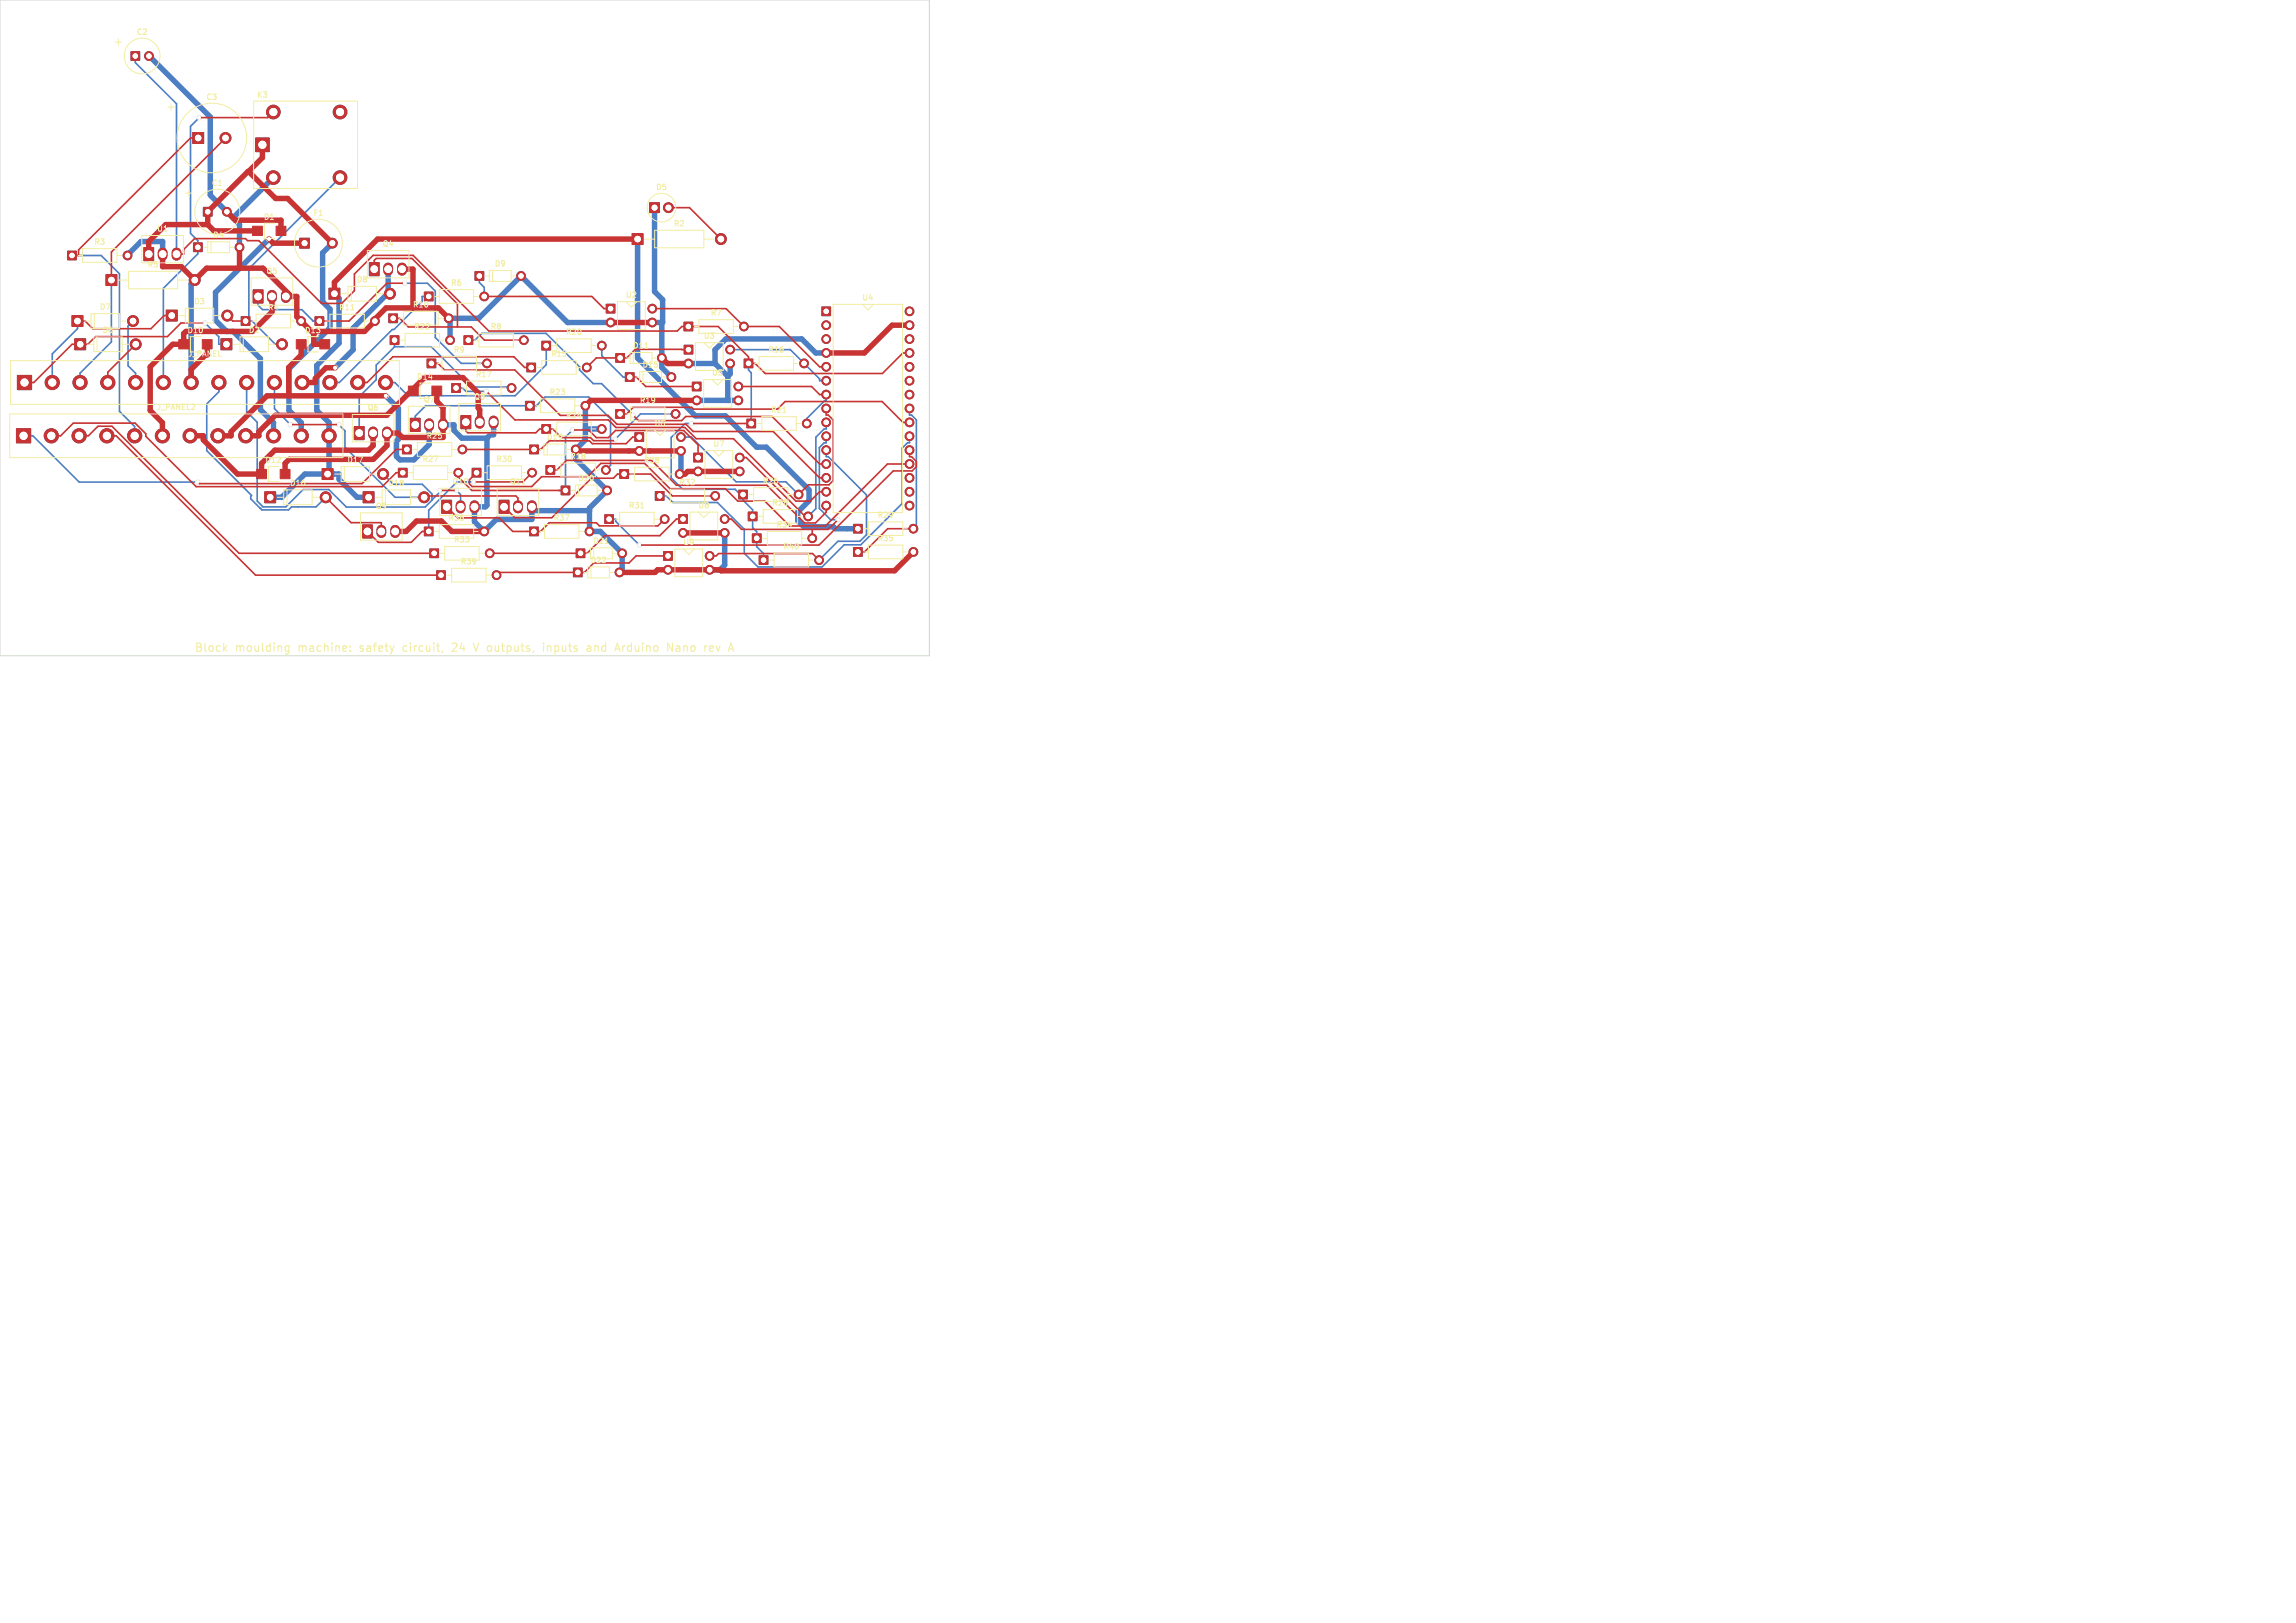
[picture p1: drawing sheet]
<svg xmlns="http://www.w3.org/2000/svg" width="420mm" height="297mm" viewBox="0 0 420 297" stroke-linecap="round" stroke-linejoin="round" font-family="sans-serif">
<defs><g id="words">
<g font-size="2.1" fill="#f2eda1">
<text x="35.5" y="119.5">Block</text>
<text x="43.1" y="119.5">moulding</text>
<text x="54.8" y="119.5">machine:</text>
<text x="66.3" y="119.5">safety</text>
<text x="74.5" y="119.5">circuit,</text>
<text x="83.8" y="119.5">24</text>
<text x="88.1" y="119.5">V outputs,</text>
<text x="101.3" y="119.5">inputs</text>
<text x="109.6" y="119.5">and</text>
<text x="115.1" y="119.5">Arduino</text>
<text x="124.9" y="119.5">Nano</text>
</g>
<g font-size="1.4" fill="#f2eda1">
<text x="24.9" y="6.6">C2</text>
<text x="37.6" y="18.5">C3</text>
<text x="46.9" y="18.1">K3</text>
<text x="38.6" y="34.2">C1</text>
<text x="119.9" y="35">D5</text>
<text x="48.1" y="40.4">D1</text>
<text x="57.2" y="39.7">F1</text>
<text x="123.1" y="41.6">R2</text>
<text x="17.1" y="45">R3</text>
<text x="28.6" y="42.6">U1</text>
<text x="38.9" y="43.7">D4</text>
<text x="69.9" y="45.3">Q4</text>
<text x="26.9" y="49.1">R5</text>
<text x="48.6" y="50.3">Q5</text>
<text x="65.1" y="51.9">D8</text>
<text x="82.4" y="52.5">R6</text>
<text x="90.4" y="49">D9</text>
<text x="18.1" y="56.9">D7</text>
<text x="35.4" y="55.9">D3</text>
<text x="48.9" y="57">R4</text>
<text x="61.9" y="57">R11</text>
<text x="75.4" y="56.5">R10</text>
<text x="114.4" y="54.7">U2</text>
<text x="129.9" y="58">R7</text>
<text x="157.6" y="55.2">U4</text>
<text x="18.6" y="61.1">D6</text>
<text x="34.2" y="61.2">D10</text>
<text x="34.3" y="65.5">J_PANEL</text>
<text x="45.4" y="61.1">D2</text>
<text x="55.7" y="61.2">D13</text>
<text x="75.7" y="60.5">R22</text>
<text x="82.9" y="64.7">R9</text>
<text x="89.6" y="60.5">R8</text>
<text x="100.7" y="65.5">R15</text>
<text x="103.4" y="61.5">R20</text>
<text x="115.7" y="64">D11</text>
<text x="128.6" y="62.2">U3</text>
<text x="140.4" y="64.7">R16</text>
<text x="76.2" y="69.7">D14</text>
<text x="86.9" y="69.2">R17</text>
<text x="117.4" y="67.5">D15</text>
<text x="130.1" y="68.9">U5</text>
<text x="28.6" y="75.2">J_PANEL2</text>
<text x="67.1" y="75.3">Q6</text>
<text x="77.4" y="73.8">Q7</text>
<text x="86.6" y="73.3">Q8</text>
<text x="100.4" y="72.5">R23</text>
<text x="103.4" y="76.7">R24</text>
<text x="116.9" y="74">R19</text>
<text x="140.9" y="75.7">R21</text>
<text x="77.9" y="80.5">R25</text>
<text x="99.9" y="80.7">D19</text>
<text x="119.6" y="78.2">U6</text>
<text x="130.4" y="81.9">U7</text>
<text x="48.4" y="84.9">D12</text>
<text x="52.9" y="89.1">D16</text>
<text x="63.4" y="84.9">D17</text>
<text x="70.9" y="89.1">D18</text>
<text x="77.2" y="84.7">R27</text>
<text x="82.6" y="88.8">Q10</text>
<text x="90.7" y="84.7">R30</text>
<text x="93.1" y="88.8">Q11</text>
<text x="104.2" y="84.2">R18</text>
<text x="105.7" y="88.2">D20</text>
<text x="117.7" y="85">R38</text>
<text x="124.2" y="89">R32</text>
<text x="139.4" y="88.7">R26</text>
<text x="68.6" y="93.3">Q9</text>
<text x="81.9" y="95.5">R36</text>
<text x="101.2" y="95.5">R37</text>
<text x="114.9" y="93.2">R31</text>
<text x="127.6" y="93.2">U8</text>
<text x="141.2" y="92.7">R28</text>
<text x="160.4" y="95">R29</text>
<text x="82.9" y="99.5">R33</text>
<text x="108.4" y="99.7">D21</text>
<text x="124.9" y="99.9">U9</text>
<text x="141.9" y="96.7">R34</text>
<text x="143.2" y="100.7">R40</text>
<text x="160.4" y="99.2">R35</text>
<text x="84.2" y="103.5">R39</text>
<text x="107.9" y="103.2">D22</text>
</g>
</g></defs>
<g fill="#4d7fc4" stroke="#4d7fc4" stroke-width=".18">
<path d="M150.3 56.2h1.6v1.6h-1.6z"/>
<path d="M3.2 68.7h2.6v2.6h-2.6z"/>
<path d="M3 78.4h2.6v2.6h-2.6z"/>
<path d="M46.7 25.3h2.6v2.4h-2.6z"/>
<path d="M35.3 24.2h2v2.1h-2z"/>
<path d="M54.8 43.6h1.8v1.8h-1.8z"/>
<path d="M37.2 38h1.6v1.6h-1.6z"/>
<path d="M19.4 50.3h2v2h-2z"/>
<path d="M115.6 42.8h2v1.9h-2z"/>
<path d="M110.9 55.7h1.6v1.6h-1.6z"/>
<path d="M125.1 63.2h1.6v1.6h-1.6z"/>
<path d="M126.6 69.9h1.6v1.6h-1.6z"/>
<path d="M116.1 79.2h1.6v1.6h-1.6z"/>
<path d="M126.9 82.9h1.6v1.6h-1.6z"/>
<path d="M124.1 94.2h1.6v1.6h-1.6z"/>
<path d="M121.4 100.9h1.6v1.6h-1.6z"/>
<path d="M23.9 9.4h1.7v1.6h-1.7z"/>
<path d="M26.3 45.3h1.8v2.4h-1.8z"/>
<path d="M67.6 48h1.8v2.4h-1.8z"/>
<path d="M46.3 53h1.8v2.4h-1.8z"/>
<path d="M64.8 78h1.8v2.4h-1.8z"/>
<path d="M75.1 76.6h1.8v2.4h-1.8z"/>
<path d="M84.3 76h1.8v2.4h-1.8z"/>
<path d="M66.3 96.1h1.8v2.3h-1.8z"/>
<path d="M80.8 91.5h1.8v2.5h-1.8z"/>
<path d="M91.3 91.5h1.8v2.5h-1.8z"/>
<path d="M40.4 62h2v2h-2z"/>
<path d="M30.4 56.7h2v2h-2z"/>
<path d="M13.7 62h2v2h-2z"/>
<path d="M13.2 57.7h2v2h-2z"/>
<path d="M60.2 52.7h2v2h-2z"/>
<path d="M48.4 90h2v2h-2z"/>
<path d="M58.9 85.7h2v2h-2z"/>
<path d="M66.4 90h2v2h-2z"/>
<path d="M12.4 46h1.6v1.6h-1.6z"/>
<path d="M44.1 58h1.6v1.6h-1.6z"/>
<path d="M84.9 61.4h1.6v1.6h-1.6z"/>
<path d="M71.1 57.4h1.6v1.6h-1.6z"/>
<path d="M78.1 65.7h1.6v1.6h-1.6z"/>
<path d="M57.6 58h1.6v1.6h-1.6z"/>
<path d="M82.6 70.2h1.6v1.6h-1.6z"/>
<path d="M71.4 61.4h1.6v1.6h-1.6z"/>
<path d="M99.9 85.2h1.6v1.6h-1.6z"/>
<path d="M96.1 73.4h1.6v1.6h-1.6z"/>
<path d="M112.6 75h1.6v1.6h-1.6z"/>
<path d="M99.1 77.7h1.6v1.6h-1.6z"/>
<path d="M86.4 85.7h1.6v1.6h-1.6z"/>
<path d="M77.6 96.4h1.6v1.7h-1.6z"/>
<path d="M110.6 94.2h1.6v1.6h-1.6z"/>
<path d="M96.9 96.4h1.6v1.7h-1.6z"/>
<path d="M119.9 90h1.6v1.5h-1.6z"/>
<path d="M113.4 86h1.6v1.5h-1.6z"/>
<path d="M77.6 53.4h1.6v1.6h-1.6z"/>
<path d="M125.1 59h1.6v1.6h-1.6z"/>
<path d="M96.4 66.4h1.6v1.6h-1.6z"/>
<path d="M136.1 65.7h1.6v1.6h-1.6z"/>
<path d="M99.1 62.4h1.6v1.6h-1.6z"/>
<path d="M136.6 76.7h1.6v1.6h-1.6z"/>
<path d="M73.6 81.4h1.6v1.7h-1.6z"/>
<path d="M135.1 89.7h1.6v1.6h-1.6z"/>
<path d="M72.9 85.7h1.6v1.6h-1.6z"/>
<path d="M136.9 93.7h1.6v1.6h-1.6z"/>
<path d="M78.6 100.4h1.6v1.7h-1.6z"/>
<path d="M137.6 97.7h1.6v1.6h-1.6z"/>
<path d="M79.9 104.4h1.6v1.7h-1.6z"/>
<path d="M138.9 101.7h1.6v1.6h-1.6z"/>
<path d="M156.1 96h1.6v1.5h-1.6z"/>
<path d="M156.1 100.2h1.6v1.6h-1.6z"/>
<path d="M118.8 37.1h1.8v1.8h-1.8z"/>
<path d="M35.4 44.5h1.6v1.5h-1.6z"/>
<path d="M86.9 49.7h1.6v1.6h-1.6z"/>
<path d="M112.6 64.7h1.6v1.6h-1.6z"/>
<path d="M114.4 68.2h1.6v1.6h-1.6z"/>
<path d="M96.9 81.4h1.6v1.7h-1.6z"/>
<path d="M102.6 89h1.6v1.5h-1.6z"/>
<path d="M105.4 100.4h1.6v1.7h-1.6z"/>
<path d="M104.9 104h1.6v1.5h-1.6z"/>
<circle cx="151.1" cy="59.5" r=".8"/>
<circle cx="151.1" cy="62" r=".8"/>
<circle cx="151.1" cy="64.6" r=".8"/>
<circle cx="151.1" cy="67.1" r=".8"/>
<circle cx="151.1" cy="69.7" r=".8"/>
<circle cx="151.1" cy="72.2" r=".8"/>
<circle cx="151.1" cy="74.7" r=".8"/>
<circle cx="151.1" cy="77.3" r=".8"/>
<circle cx="151.1" cy="79.8" r=".8"/>
<circle cx="151.1" cy="82.4" r=".8"/>
<circle cx="151.1" cy="84.9" r=".8"/>
<circle cx="151.1" cy="87.4" r=".8"/>
<circle cx="151.1" cy="90" r=".8"/>
<circle cx="151.1" cy="92.5" r=".8"/>
<circle cx="166.4" cy="92.5" r=".8"/>
<circle cx="166.4" cy="90" r=".8"/>
<circle cx="166.4" cy="87.4" r=".8"/>
<circle cx="166.4" cy="84.9" r=".8"/>
<circle cx="166.4" cy="82.4" r=".8"/>
<circle cx="166.4" cy="79.8" r=".8"/>
<circle cx="166.4" cy="77.3" r=".8"/>
<circle cx="166.4" cy="74.7" r=".8"/>
<circle cx="166.4" cy="72.2" r=".8"/>
<circle cx="166.4" cy="69.7" r=".8"/>
<circle cx="166.4" cy="67.1" r=".8"/>
<circle cx="166.4" cy="64.6" r=".8"/>
<circle cx="166.4" cy="62" r=".8"/>
<circle cx="166.4" cy="59.5" r=".8"/>
<circle cx="166.4" cy="57" r=".8"/>
<circle cx="9.6" cy="70" r="1.3"/>
<circle cx="14.6" cy="70" r="1.3"/>
<circle cx="19.7" cy="70" r="1.3"/>
<circle cx="24.8" cy="70" r="1.3"/>
<circle cx="29.9" cy="70" r="1.3"/>
<circle cx="35" cy="70" r="1.3"/>
<circle cx="40" cy="70" r="1.3"/>
<circle cx="45.1" cy="70" r="1.3"/>
<circle cx="50.2" cy="70" r="1.3"/>
<circle cx="55.3" cy="70" r="1.3"/>
<circle cx="60.4" cy="70" r="1.3"/>
<circle cx="65.4" cy="70" r="1.3"/>
<circle cx="70.5" cy="70" r="1.3"/>
<circle cx="9.4" cy="79.7" r="1.3"/>
<circle cx="14.5" cy="79.7" r="1.3"/>
<circle cx="19.5" cy="79.7" r="1.3"/>
<circle cx="24.6" cy="79.7" r="1.3"/>
<circle cx="29.7" cy="79.7" r="1.3"/>
<circle cx="34.8" cy="79.7" r="1.3"/>
<circle cx="39.9" cy="79.7" r="1.3"/>
<circle cx="44.9" cy="79.7" r="1.3"/>
<circle cx="50" cy="79.7" r="1.3"/>
<circle cx="55.1" cy="79.7" r="1.3"/>
<circle cx="60.2" cy="79.7" r="1.3"/>
<circle cx="50" cy="20.5" r="1.25"/>
<circle cx="50" cy="32.5" r="1.25"/>
<circle cx="62.2" cy="20.5" r="1.25"/>
<circle cx="62.2" cy="32.5" r="1.25"/>
<circle cx="41.3" cy="25.2" r="1"/>
<circle cx="60.8" cy="44.5" r=".9"/>
<circle cx="41.5" cy="38.8" r=".8"/>
<circle cx="35.6" cy="51.2" r="1"/>
<circle cx="131.9" cy="43.8" r="1"/>
<circle cx="111.7" cy="59" r=".8"/>
<circle cx="119.3" cy="59" r=".8"/>
<circle cx="119.3" cy="56.5" r=".8"/>
<circle cx="125.9" cy="66.5" r=".8"/>
<circle cx="133.6" cy="66.5" r=".8"/>
<circle cx="133.6" cy="64" r=".8"/>
<circle cx="127.4" cy="73.3" r=".8"/>
<circle cx="135.1" cy="73.3" r=".8"/>
<circle cx="135.1" cy="70.7" r=".8"/>
<circle cx="116.9" cy="82.5" r=".8"/>
<circle cx="124.6" cy="82.5" r=".8"/>
<circle cx="124.6" cy="80" r=".8"/>
<circle cx="127.7" cy="86.3" r=".8"/>
<circle cx="135.3" cy="86.3" r=".8"/>
<circle cx="135.3" cy="83.7" r=".8"/>
<circle cx="124.9" cy="97.5" r=".8"/>
<circle cx="132.6" cy="97.5" r=".8"/>
<circle cx="132.6" cy="95" r=".8"/>
<circle cx="122.2" cy="104.3" r=".8"/>
<circle cx="129.8" cy="104.3" r=".8"/>
<circle cx="129.8" cy="101.7" r=".8"/>
<circle cx="27.2" cy="10.2" r=".8"/>
<circle cx="51.6" cy="63" r="1"/>
<circle cx="41.6" cy="57.7" r="1"/>
<circle cx="24.8" cy="63" r="1"/>
<circle cx="24.3" cy="58.7" r="1"/>
<circle cx="71.3" cy="53.7" r="1"/>
<circle cx="59.6" cy="91" r="1"/>
<circle cx="70.1" cy="86.7" r="1"/>
<circle cx="77.6" cy="91" r="1"/>
<circle cx="23.3" cy="46.7" r=".8"/>
<circle cx="55.1" cy="58.7" r=".8"/>
<circle cx="95.8" cy="62.2" r=".8"/>
<circle cx="82.1" cy="58.2" r=".8"/>
<circle cx="89.1" cy="66.5" r=".8"/>
<circle cx="68.6" cy="58.7" r=".8"/>
<circle cx="93.6" cy="71" r=".8"/>
<circle cx="82.3" cy="62.2" r=".8"/>
<circle cx="110.8" cy="86" r=".8"/>
<circle cx="107.1" cy="74.2" r=".8"/>
<circle cx="123.6" cy="75.7" r=".8"/>
<circle cx="110.1" cy="78.5" r=".8"/>
<circle cx="97.3" cy="86.5" r=".8"/>
<circle cx="88.6" cy="97.2" r=".8"/>
<circle cx="121.6" cy="95" r=".8"/>
<circle cx="107.8" cy="97.2" r=".8"/>
<circle cx="130.8" cy="90.7" r=".8"/>
<circle cx="124.3" cy="86.7" r=".8"/>
<circle cx="88.6" cy="54.2" r=".8"/>
<circle cx="136.1" cy="59.7" r=".8"/>
<circle cx="107.3" cy="67.2" r=".8"/>
<circle cx="147.1" cy="66.5" r=".8"/>
<circle cx="110.1" cy="63.2" r=".8"/>
<circle cx="147.6" cy="77.5" r=".8"/>
<circle cx="84.6" cy="82.2" r=".8"/>
<circle cx="146.1" cy="90.5" r=".8"/>
<circle cx="83.8" cy="86.5" r=".8"/>
<circle cx="147.8" cy="94.5" r=".8"/>
<circle cx="89.6" cy="101.2" r=".8"/>
<circle cx="148.6" cy="98.5" r=".8"/>
<circle cx="90.8" cy="105.2" r=".8"/>
<circle cx="149.8" cy="102.5" r=".8"/>
<circle cx="167.1" cy="96.7" r=".8"/>
<circle cx="167.1" cy="101" r=".8"/>
<circle cx="122.3" cy="38" r=".9"/>
<circle cx="43.8" cy="45.2" r=".8"/>
<circle cx="95.3" cy="50.5" r=".8"/>
<circle cx="121.1" cy="65.5" r=".8"/>
<circle cx="122.8" cy="69" r=".8"/>
<circle cx="105.3" cy="82.2" r=".8"/>
<circle cx="111.1" cy="89.7" r=".8"/>
<circle cx="113.8" cy="101.2" r=".8"/>
<circle cx="113.3" cy="104.7" r=".8"/>
<circle cx="84.2" cy="92.8" r=".15"/>
</g>
<g fill="none" stroke="#4d7fc4" stroke-width="1.8">
<path d="M29.8 46.2v.6M32.3 46.2v.6M49.7 54v.6M52.3 54v.6M71 49v.6M73.5 49v.6M68.3 79v.6M70.8 79v.6M78.5 77.4v.6M81 77.4v.6M87.7 77v.6M90.3 77v.6"/>
<path d="M69.7 97v.5M72.3 97v.5M84.3 92.4v.7M86.8 92.4v.7M94.7 92.4v.7M97.3 92.4v.7"/>
</g>
<g fill="#ececec" stroke="#ececec" stroke-width=".18">
<circle cx="37.5" cy="59.1" r=".4"/>
<circle cx="36.4" cy="21.5" r=".4"/>
<circle cx="86.7" cy="88.2" r=".4"/>
<circle cx="74" cy="51.8" r=".4"/>
<circle cx="112.5" cy="80.4" r=".4"/>
<circle cx="153.3" cy="95.1" r=".4"/>
<circle cx="80.5" cy="89.8" r=".4"/>
<circle cx="83.5" cy="89.8" r=".4"/>
<circle cx="53.1" cy="77.7" r=".4"/>
<circle cx="62" cy="77.7" r=".4"/>
<circle cx="61.3" cy="67.3" r=".5"/>
<circle cx="115.8" cy="76" r=".4"/>
<circle cx="36.2" cy="88.2" r=".4"/>
<circle cx="104.7" cy="78.7" r=".4"/>
<circle cx="70.6" cy="72.4" r=".5"/>
<circle cx="49.2" cy="43.7" r=".5"/>
<circle cx="126.5" cy="77.5" r=".4"/>
<circle cx="89" cy="71.6" r=".4"/>
<circle cx="117" cy="99.7" r=".4"/>
</g>
<g fill="none" stroke="#4d7fc4" stroke-width=".3">
<path d="M24.7 10.2v1.3l7.6 7.5v27.5M36.4 21.5l-1.6 1.6v19.6l1.4 1.3v2.5l-6.3 6.3v17.2M62.2 32.5l-16.7 16.7v9.5M13.2 46.7h5.3l3.3 3.4v25.2l2.8 2.7v1.7M14.2 58.7v1.5l-4.6 4.6v5.2M20.4 51.3v11.3l-5.8 5.7v1.7M24.3 58.7l-.9 1v7.2l1.4 1.4v1.7M37.5 59.1l2.5 2.5v1.4h1.4M44.9 58.7h1.2l4.3 4.3h1.2M47.2 54.3v1.6l.8 .8h7.2l2 2h1.2M74 51.8h4.2l1.4 1.5v8.5l4.8 4.7h4.7M78.4 54.3h-1.2v.9l-5.1 5.1h-.3l-9.7 9.7h-1.7"/>
<path d="M87.7 50.5v1.2l.9 .9v1.7M4.3 79.7h1.7l8.5 8.5h21.7M40 70v1.7l-2.2 2.2v8.6l8.2 8.2-.1 .1v.5l2 2h4.9l.5-.5h4.5l1.8-1.8M45.1 70v5.3l1.9 2v14.4l1.1 1.1h4.2l3.1-3.2h4.7l3.2 3.2h14.5l1.2-1.3M50.2 70v4.8l2.9 2.9M62 77.7l1.1 1.1v3l9.2 9.2h5.3M72.2 63.5h6.7l7.3 7.3h7.2l.2 .2M72.2 63.5l-3.4 3.3v2.7l-3.1 3.1v6.7M72.2 62.3v1.2M76 77.7v-1.6l1.9-1.8h20.2l1.6-1.7h8l4 4v8.5l-.9 .9M83.4 71h1.2l.6 .6h3.8M85.7 62.3h1.2l1.2-1.3h11.8l6.1 6.1v.6l2.5 2.5h1.5l5.8 5.8"/>
<path d="M99.9 63.3v3.4l-5.7 5.7h-19.6l-2.4-2.4h-1.7M104.7 78.7l-1.3 1.3v9.7M110.1 63.3v1.8l3.9 3.9h1.2M123.6 75.7h-6.4l-4.7 4.7M124.6 80h1.9l8.2 8.2h9.1l2.3 2.3M126.5 77.5h-1.2l-2.5 2.6v7.3l2.1 2.1h9.6l1.4 1.5M133.6 64h11l5.3 5.3v.4h1.2M136.9 66.5v1.2l.5 .5v9.3M151.1 72.2v1.2h-.3l-3.2 3.2v.9M151.1 77.3v1.2h-.3l-1.6 1.5v13.1l-1.4 1.4M151.1 79.8v1.2h-.3l-.9 .9v11.1l2 2.1h1.4M166.4 79.8v1.2h-.4l-1 1v10.1l-7.5 7.6h-3.1l-4 4.1h-11.7l-2.6-2.6v-4.3l-4.9-4.9h-8.1l-1.2-1.3h-1.2"/>
<path d="M166.4 74.7v1.3h.3l.9 .8v19.4l-.5 .6M47.6 93h.1M54.5 92.8h.1M70.1 86.7l1.9 1.9h5.2l1.8 1.8v1.1M80.5 89.7v.3l-1.5 1.5M83.5 89.7l.8 .8v2.2M86.7 88.2h-3.1l-5.2 5.2v3.8M111.4 95h1.2v.4l4.4 4.3M135.9 90.5v1l1.8 1.8v3.2l.7 .8v2.7l1.3 1.3v1.2M151.1 82.4v1.2h.4l7 7v7.2l-1.2 1.3h-4l-3.5 3.4"/>
</g>
<g fill="none" stroke="#4d7fc4" stroke-width="1">
<path d="M27.2 10.2l11.3 11.2v14.3l5.3 5.4v4.2M50 32.5l-7.4 7.4M119.7 38v15.4l1.5 1.4v4.2h-1.9M29.8 46.5v-2.3h-4l-2.5 2.5M35.6 51.3l-.6 .6v18.1M49.2 43.7l-9.8 9.8v5.1l2.1 2.1h1.2l4.9 4.9v9.3l2.4 2.4v2.4M60.8 44.5l-1.8 1.8v8.9l1.4 1.4v3.4l-7.5 7.5v7.6l2.2 2.2v2.4M61.2 53.7l.8 .9v8.2l-4.1 4.1v8.2l2.3 2.2v8.7l.8 .7M71 49.3v4.1l.3 .3h-.4l-6.3 6.3v4l-3.3 3.3M111.7 59h-7.9l-8.5-8.5-7.7 7.8h-5.5l.2 .2v3.8M116.6 43.7v21.8l10.6 10.6h5.5l5.7 5.7h1.8l7.8 7.8v2.1l-2.1 2v1.6l1.1 1.1h5.4l.4 .4h4.1M121.1 59v8.3l1.7 1.7"/>
<path d="M70.6 72.4l2.3 2.3v5.7l-.4 .3v2.8l.7 .7h2.5l2.8-2.8v-3.7M81 77.7h2v1.1l1.5 1.4h4.6M90.3 77.3v2.3h-.6l-.6 .6M107.1 74.3v6.2l-1.8 1.8v1.7l5.8 5.7-3.3 3.3v4.2h2l4 4v3l-.5 .6M107.1 78.5h3M125.9 66.5h4.9M127.4 73.3h7.7M130.8 66.5l2.3 2.4M133.1 68.9v4.4M133.6 66.5v1.9l-.5 .5M151.1 64.6h-1.9l-2.5-2.6h-13.9l-2 2v2.5M49.4 91h2.1l4.3-4.3h6.2v1l3.3 3.3h2.1"/>
<path d="M89.1 80.2v12.3l-.3 .2h-2v2.8l1.8 1.7 2.2-2.1h6.5v-2.4M97.3 93.4h10.5M124.6 82.5v4l-.3 .2M132.6 97.5v5.9l-.9 .9h-1.9"/>
</g>
<g fill="#fff" stroke="#fff" stroke-width=".18">
<circle cx="37.5" cy="59.1" r=".2"/>
<circle cx="36.4" cy="21.5" r=".2"/>
<circle cx="86.7" cy="88.2" r=".2"/>
<circle cx="74" cy="51.8" r=".2"/>
<circle cx="112.5" cy="80.4" r=".2"/>
<circle cx="153.3" cy="95.1" r=".2"/>
<circle cx="80.5" cy="89.7" r=".2"/>
<circle cx="83.5" cy="89.7" r=".2"/>
<circle cx="53.1" cy="77.7" r=".2"/>
<circle cx="62" cy="77.7" r=".2"/>
<circle cx="61.3" cy="67.3" r=".25"/>
<circle cx="115.8" cy="76" r=".2"/>
<circle cx="36.2" cy="88.2" r=".2"/>
<circle cx="104.7" cy="78.7" r=".2"/>
<circle cx="70.6" cy="72.4" r=".25"/>
<circle cx="49.2" cy="43.7" r=".25"/>
<circle cx="126.5" cy="77.5" r=".2"/>
<circle cx="89" cy="71.6" r=".2"/>
<circle cx="117" cy="99.7" r=".2"/>
<circle cx="151.1" cy="57" r=".4"/>
<circle cx="151.1" cy="59.5" r=".4"/>
<circle cx="151.1" cy="62.1" r=".4"/>
<circle cx="151.1" cy="64.6" r=".4"/>
<circle cx="151.1" cy="67.1" r=".4"/>
<circle cx="151.1" cy="69.7" r=".4"/>
<circle cx="151.1" cy="72.2" r=".4"/>
<circle cx="151.1" cy="74.8" r=".4"/>
<circle cx="151.1" cy="77.3" r=".4"/>
<circle cx="151.1" cy="79.8" r=".4"/>
<circle cx="151.1" cy="82.4" r=".4"/>
<circle cx="151.1" cy="84.9" r=".4"/>
<circle cx="151.1" cy="87.5" r=".4"/>
<circle cx="151.1" cy="90" r=".4"/>
<circle cx="151.1" cy="92.5" r=".4"/>
<circle cx="166.4" cy="92.5" r=".4"/>
<circle cx="166.4" cy="90" r=".4"/>
<circle cx="166.4" cy="87.5" r=".4"/>
<circle cx="166.4" cy="84.9" r=".4"/>
<circle cx="166.4" cy="82.4" r=".4"/>
<circle cx="166.4" cy="79.8" r=".4"/>
<circle cx="166.4" cy="77.3" r=".4"/>
<circle cx="166.4" cy="74.8" r=".4"/>
<circle cx="166.4" cy="72.2" r=".4"/>
<circle cx="166.4" cy="69.7" r=".4"/>
<circle cx="166.4" cy="67.1" r=".4"/>
<circle cx="166.4" cy="64.6" r=".4"/>
<circle cx="166.4" cy="62.1" r=".4"/>
<circle cx="166.4" cy="59.5" r=".4"/>
<circle cx="166.4" cy="57" r=".4"/>
<circle cx="4.5" cy="70" r=".65"/>
<circle cx="9.6" cy="70" r=".65"/>
<circle cx="14.6" cy="70" r=".65"/>
<circle cx="19.7" cy="70" r=".65"/>
<circle cx="24.8" cy="70" r=".65"/>
<circle cx="29.9" cy="70" r=".65"/>
<circle cx="35" cy="70" r=".65"/>
<circle cx="40" cy="70" r=".65"/>
<circle cx="45.1" cy="70" r=".65"/>
<circle cx="50.2" cy="70" r=".65"/>
<circle cx="55.3" cy="70" r=".65"/>
<circle cx="60.4" cy="70" r=".65"/>
<circle cx="65.4" cy="70" r=".65"/>
<circle cx="70.5" cy="70" r=".65"/>
<circle cx="4.3" cy="79.7" r=".65"/>
<circle cx="9.4" cy="79.7" r=".65"/>
<circle cx="14.5" cy="79.7" r=".65"/>
<circle cx="19.5" cy="79.7" r=".65"/>
<circle cx="24.6" cy="79.7" r=".65"/>
<circle cx="29.7" cy="79.7" r=".65"/>
<circle cx="34.8" cy="79.7" r=".65"/>
<circle cx="39.9" cy="79.7" r=".65"/>
<circle cx="44.9" cy="79.7" r=".65"/>
<circle cx="50" cy="79.7" r=".65"/>
<circle cx="55.1" cy="79.7" r=".65"/>
<circle cx="60.2" cy="79.7" r=".65"/>
<circle cx="50" cy="20.5" r=".65"/>
<circle cx="50" cy="32.5" r=".65"/>
<circle cx="48" cy="26.5" r=".65"/>
<circle cx="62.2" cy="20.5" r=".65"/>
<circle cx="62.2" cy="32.5" r=".65"/>
<circle cx="36.3" cy="25.3" r=".5"/>
<circle cx="41.3" cy="25.3" r=".5"/>
<circle cx="55.7" cy="44.5" r=".45"/>
<circle cx="60.8" cy="44.5" r=".45"/>
<circle cx="38" cy="38.7" r=".4"/>
<circle cx="41.5" cy="38.7" r=".4"/>
<circle cx="20.4" cy="51.2" r=".5"/>
<circle cx="35.6" cy="51.2" r=".5"/>
<circle cx="116.6" cy="43.8" r=".5"/>
<circle cx="131.9" cy="43.8" r=".5"/>
<circle cx="111.7" cy="56.5" r=".4"/>
<circle cx="111.7" cy="59" r=".4"/>
<circle cx="119.3" cy="59" r=".4"/>
<circle cx="119.3" cy="56.5" r=".4"/>
<circle cx="125.9" cy="64" r=".4"/>
<circle cx="125.9" cy="66.5" r=".4"/>
<circle cx="133.6" cy="66.5" r=".4"/>
<circle cx="133.6" cy="64" r=".4"/>
<circle cx="127.4" cy="70.7" r=".4"/>
<circle cx="127.4" cy="73.3" r=".4"/>
<circle cx="135.1" cy="73.3" r=".4"/>
<circle cx="135.1" cy="70.7" r=".4"/>
<circle cx="116.9" cy="80" r=".4"/>
<circle cx="116.9" cy="82.5" r=".4"/>
<circle cx="124.6" cy="82.5" r=".4"/>
<circle cx="124.6" cy="80" r=".4"/>
<circle cx="127.7" cy="83.7" r=".4"/>
<circle cx="127.7" cy="86.3" r=".4"/>
<circle cx="135.3" cy="86.3" r=".4"/>
<circle cx="135.3" cy="83.7" r=".4"/>
<circle cx="124.9" cy="95" r=".4"/>
<circle cx="124.9" cy="97.5" r=".4"/>
<circle cx="132.6" cy="97.5" r=".4"/>
<circle cx="132.6" cy="95" r=".4"/>
<circle cx="122.2" cy="101.7" r=".4"/>
<circle cx="122.2" cy="104.3" r=".4"/>
<circle cx="129.8" cy="104.3" r=".4"/>
<circle cx="129.8" cy="101.7" r=".4"/>
<circle cx="24.7" cy="10.3" r=".4"/>
<circle cx="27.2" cy="10.3" r=".4"/>
<circle cx="27.2" cy="46.5" r=".6"/>
<circle cx="29.7" cy="46.5" r=".6"/>
<circle cx="32.3" cy="46.5" r=".6"/>
<circle cx="68.5" cy="49.2" r=".6"/>
<circle cx="71" cy="49.2" r=".6"/>
<circle cx="73.5" cy="49.2" r=".6"/>
<circle cx="47.2" cy="54.2" r=".6"/>
<circle cx="49.8" cy="54.2" r=".6"/>
<circle cx="52.3" cy="54.2" r=".6"/>
<circle cx="65.7" cy="79.2" r=".6"/>
<circle cx="68.3" cy="79.2" r=".6"/>
<circle cx="70.8" cy="79.2" r=".6"/>
<circle cx="76" cy="77.7" r=".6"/>
<circle cx="78.5" cy="77.7" r=".6"/>
<circle cx="81" cy="77.7" r=".6"/>
<circle cx="85.2" cy="77.2" r=".6"/>
<circle cx="87.7" cy="77.2" r=".6"/>
<circle cx="90.3" cy="77.2" r=".6"/>
<circle cx="67.2" cy="97.2" r=".6"/>
<circle cx="69.7" cy="97.2" r=".6"/>
<circle cx="72.3" cy="97.2" r=".6"/>
<circle cx="81.7" cy="92.7" r=".6"/>
<circle cx="84.3" cy="92.7" r=".6"/>
<circle cx="86.8" cy="92.7" r=".6"/>
<circle cx="92.2" cy="92.7" r=".6"/>
<circle cx="94.7" cy="92.7" r=".6"/>
<circle cx="97.3" cy="92.7" r=".6"/>
<circle cx="41.4" cy="63" r=".5"/>
<circle cx="51.6" cy="63" r=".5"/>
<circle cx="31.4" cy="57.8" r=".5"/>
<circle cx="41.6" cy="57.8" r=".5"/>
<circle cx="14.7" cy="63" r=".5"/>
<circle cx="24.8" cy="63" r=".5"/>
<circle cx="14.2" cy="58.8" r=".5"/>
<circle cx="24.3" cy="58.8" r=".5"/>
<circle cx="61.2" cy="53.8" r=".5"/>
<circle cx="71.3" cy="53.8" r=".5"/>
<circle cx="49.4" cy="91" r=".5"/>
<circle cx="59.6" cy="91" r=".5"/>
<circle cx="59.9" cy="86.8" r=".5"/>
<circle cx="70.1" cy="86.8" r=".5"/>
<circle cx="67.4" cy="91" r=".5"/>
<circle cx="77.6" cy="91" r=".5"/>
<circle cx="13.2" cy="46.7" r=".4"/>
<circle cx="23.3" cy="46.7" r=".4"/>
<circle cx="44.9" cy="58.7" r=".4"/>
<circle cx="55.1" cy="58.7" r=".4"/>
<circle cx="85.7" cy="62.3" r=".4"/>
<circle cx="95.8" cy="62.3" r=".4"/>
<circle cx="71.9" cy="58.3" r=".4"/>
<circle cx="82.1" cy="58.3" r=".4"/>
<circle cx="78.9" cy="66.5" r=".4"/>
<circle cx="89.1" cy="66.5" r=".4"/>
<circle cx="58.4" cy="58.7" r=".4"/>
<circle cx="68.6" cy="58.7" r=".4"/>
<circle cx="83.4" cy="71" r=".4"/>
<circle cx="93.6" cy="71" r=".4"/>
<circle cx="72.2" cy="62.3" r=".4"/>
<circle cx="82.3" cy="62.3" r=".4"/>
<circle cx="100.7" cy="86" r=".4"/>
<circle cx="110.8" cy="86" r=".4"/>
<circle cx="96.9" cy="74.3" r=".4"/>
<circle cx="107.1" cy="74.3" r=".4"/>
<circle cx="113.4" cy="75.8" r=".4"/>
<circle cx="123.6" cy="75.8" r=".4"/>
<circle cx="99.9" cy="78.5" r=".4"/>
<circle cx="110.1" cy="78.5" r=".4"/>
<circle cx="87.2" cy="86.5" r=".4"/>
<circle cx="97.3" cy="86.5" r=".4"/>
<circle cx="78.4" cy="97.2" r=".4"/>
<circle cx="88.6" cy="97.2" r=".4"/>
<circle cx="111.4" cy="95" r=".4"/>
<circle cx="121.6" cy="95" r=".4"/>
<circle cx="97.7" cy="97.2" r=".4"/>
<circle cx="107.8" cy="97.2" r=".4"/>
<circle cx="120.7" cy="90.8" r=".4"/>
<circle cx="130.8" cy="90.8" r=".4"/>
<circle cx="114.2" cy="86.7" r=".4"/>
<circle cx="124.3" cy="86.7" r=".4"/>
<circle cx="78.4" cy="54.2" r=".4"/>
<circle cx="88.6" cy="54.2" r=".4"/>
<circle cx="125.9" cy="59.7" r=".4"/>
<circle cx="136.1" cy="59.7" r=".4"/>
<circle cx="97.2" cy="67.3" r=".4"/>
<circle cx="107.3" cy="67.3" r=".4"/>
<circle cx="136.9" cy="66.5" r=".4"/>
<circle cx="147.1" cy="66.5" r=".4"/>
<circle cx="99.9" cy="63.3" r=".4"/>
<circle cx="110.1" cy="63.3" r=".4"/>
<circle cx="137.4" cy="77.5" r=".4"/>
<circle cx="147.6" cy="77.5" r=".4"/>
<circle cx="74.4" cy="82.3" r=".4"/>
<circle cx="84.6" cy="82.3" r=".4"/>
<circle cx="135.9" cy="90.5" r=".4"/>
<circle cx="146.1" cy="90.5" r=".4"/>
<circle cx="73.7" cy="86.5" r=".4"/>
<circle cx="83.8" cy="86.5" r=".4"/>
<circle cx="137.7" cy="94.5" r=".4"/>
<circle cx="147.8" cy="94.5" r=".4"/>
<circle cx="79.4" cy="101.2" r=".4"/>
<circle cx="89.6" cy="101.2" r=".4"/>
<circle cx="138.4" cy="98.5" r=".4"/>
<circle cx="148.6" cy="98.5" r=".4"/>
<circle cx="80.7" cy="105.2" r=".4"/>
<circle cx="90.8" cy="105.2" r=".4"/>
<circle cx="139.7" cy="102.5" r=".4"/>
<circle cx="149.8" cy="102.5" r=".4"/>
<circle cx="156.9" cy="96.8" r=".4"/>
<circle cx="167.1" cy="96.8" r=".4"/>
<circle cx="156.9" cy="101" r=".4"/>
<circle cx="167.1" cy="101" r=".4"/>
<circle cx="119.7" cy="38" r=".45"/>
<circle cx="122.3" cy="38" r=".45"/>
<circle cx="36.2" cy="45.3" r=".4"/>
<circle cx="43.8" cy="45.3" r=".4"/>
<circle cx="87.7" cy="50.5" r=".4"/>
<circle cx="95.3" cy="50.5" r=".4"/>
<circle cx="113.4" cy="65.5" r=".4"/>
<circle cx="121.1" cy="65.5" r=".4"/>
<circle cx="115.2" cy="69" r=".4"/>
<circle cx="122.8" cy="69" r=".4"/>
<circle cx="97.7" cy="82.3" r=".4"/>
<circle cx="105.3" cy="82.3" r=".4"/>
<circle cx="103.4" cy="89.8" r=".4"/>
<circle cx="111.1" cy="89.8" r=".4"/>
<circle cx="106.2" cy="101.2" r=".4"/>
<circle cx="113.8" cy="101.2" r=".4"/>
<circle cx="105.7" cy="104.8" r=".4"/>
<circle cx="113.3" cy="104.8" r=".4"/>
</g>
<g fill="#c83434" stroke="#c83434" stroke-width=".18">
<path d="M150.3 56.2h1.6v1.6h-1.6z"/>
<path d="M3.2 68.7h2.6v2.6h-2.6z"/>
<path d="M3 78.4h2.6v2.6h-2.6z"/>
<path d="M46.7 25.3h2.6v2.4h-2.6z"/>
<path d="M35.3 24.2h2v2.1h-2z"/>
<path d="M54.8 43.6h1.8v1.8h-1.8z"/>
<path d="M37.2 38h1.6v1.6h-1.6z"/>
<path d="M19.4 50.3h2v2h-2z"/>
<path d="M115.6 42.8h2v1.9h-2z"/>
<path d="M110.9 55.7h1.6v1.6h-1.6z"/>
<path d="M125.1 63.2h1.6v1.6h-1.6z"/>
<path d="M126.6 69.9h1.6v1.6h-1.6z"/>
<path d="M116.1 79.2h1.6v1.6h-1.6z"/>
<path d="M126.9 82.9h1.6v1.6h-1.6z"/>
<path d="M124.1 94.2h1.6v1.6h-1.6z"/>
<path d="M121.4 100.9h1.6v1.6h-1.6z"/>
<path d="M23.9 9.4h1.7v1.6h-1.7z"/>
<path d="M26.3 45.3h1.8v2.4h-1.8z"/>
<path d="M67.6 48h1.8v2.4h-1.8z"/>
<path d="M46.3 53h1.8v2.4h-1.8z"/>
<path d="M64.8 78h1.8v2.4h-1.8z"/>
<path d="M75.1 76.6h1.8v2.4h-1.8z"/>
<path d="M84.3 76h1.8v2.4h-1.8z"/>
<path d="M66.3 96.1h1.8v2.3h-1.8z"/>
<path d="M80.8 91.5h1.8v2.5h-1.8z"/>
<path d="M91.3 91.5h1.8v2.5h-1.8z"/>
<path d="M40.4 62h2v2h-2z"/>
<path d="M30.4 56.7h2v2h-2z"/>
<path d="M13.7 62h2v2h-2z"/>
<path d="M13.2 57.7h2v2h-2z"/>
<path d="M60.2 52.7h2v2h-2z"/>
<path d="M48.4 90h2v2h-2z"/>
<path d="M58.9 85.7h2v2h-2z"/>
<path d="M66.4 90h2v2h-2z"/>
<path d="M12.4 46h1.6v1.6h-1.6z"/>
<path d="M44.1 58h1.6v1.6h-1.6z"/>
<path d="M84.9 61.4h1.6v1.6h-1.6z"/>
<path d="M71.1 57.4h1.6v1.6h-1.6z"/>
<path d="M78.1 65.7h1.6v1.6h-1.6z"/>
<path d="M57.6 58h1.6v1.6h-1.6z"/>
<path d="M82.6 70.2h1.6v1.6h-1.6z"/>
<path d="M71.4 61.4h1.6v1.6h-1.6z"/>
<path d="M99.9 85.2h1.6v1.6h-1.6z"/>
<path d="M96.1 73.4h1.6v1.6h-1.6z"/>
<path d="M112.6 75h1.6v1.6h-1.6z"/>
<path d="M99.1 77.7h1.6v1.6h-1.6z"/>
<path d="M86.4 85.7h1.6v1.6h-1.6z"/>
<path d="M77.6 96.4h1.6v1.7h-1.6z"/>
<path d="M110.6 94.2h1.6v1.6h-1.6z"/>
<path d="M96.9 96.4h1.6v1.7h-1.6z"/>
<path d="M119.9 90h1.6v1.5h-1.6z"/>
<path d="M113.4 86h1.6v1.5h-1.6z"/>
<path d="M77.6 53.4h1.6v1.6h-1.6z"/>
<path d="M125.1 59h1.6v1.6h-1.6z"/>
<path d="M96.4 66.4h1.6v1.6h-1.6z"/>
<path d="M136.1 65.7h1.6v1.6h-1.6z"/>
<path d="M99.1 62.4h1.6v1.6h-1.6z"/>
<path d="M136.6 76.7h1.6v1.6h-1.6z"/>
<path d="M73.6 81.4h1.6v1.7h-1.6z"/>
<path d="M135.1 89.7h1.6v1.6h-1.6z"/>
<path d="M72.9 85.7h1.6v1.6h-1.6z"/>
<path d="M136.9 93.7h1.6v1.6h-1.6z"/>
<path d="M78.6 100.4h1.6v1.7h-1.6z"/>
<path d="M137.6 97.7h1.6v1.6h-1.6z"/>
<path d="M79.9 104.4h1.6v1.7h-1.6z"/>
<path d="M138.9 101.7h1.6v1.6h-1.6z"/>
<path d="M156.1 96h1.6v1.5h-1.6z"/>
<path d="M156.1 100.2h1.6v1.6h-1.6z"/>
<path d="M118.8 37.1h1.8v1.8h-1.8z"/>
<path d="M35.4 44.5h1.6v1.5h-1.6z"/>
<path d="M86.9 49.7h1.6v1.6h-1.6z"/>
<path d="M112.6 64.7h1.6v1.6h-1.6z"/>
<path d="M114.4 68.2h1.6v1.6h-1.6z"/>
<path d="M96.9 81.4h1.6v1.7h-1.6z"/>
<path d="M102.6 89h1.6v1.5h-1.6z"/>
<path d="M105.4 100.4h1.6v1.7h-1.6z"/>
<path d="M104.9 104h1.6v1.5h-1.6z"/>
<path d="M46.2 41.4h1.8v1.7h-1.8z"/>
<path d="M50.5 41.4h1.8v1.7h-1.8z"/>
<path d="M32.7 62.1h1.8v1.8h-1.8z"/>
<path d="M37 62.1h1.8v1.8h-1.8z"/>
<path d="M47 85.9h1.7v1.7h-1.7z"/>
<path d="M51.3 85.9h1.7v1.7h-1.7z"/>
<path d="M54.2 62.1h1.8v1.8h-1.8z"/>
<path d="M58.5 62.1h1.8v1.8h-1.8z"/>
<path d="M74.7 70.7h1.8v1.7h-1.8z"/>
<path d="M79 70.7h1.8v1.7h-1.8z"/>
<circle cx="151.1" cy="59.5" r=".8"/>
<circle cx="151.1" cy="62" r=".8"/>
<circle cx="151.1" cy="64.6" r=".8"/>
<circle cx="151.1" cy="67.1" r=".8"/>
<circle cx="151.1" cy="69.7" r=".8"/>
<circle cx="151.1" cy="72.2" r=".8"/>
<circle cx="151.1" cy="74.7" r=".8"/>
<circle cx="151.1" cy="77.3" r=".8"/>
<circle cx="151.1" cy="79.8" r=".8"/>
<circle cx="151.1" cy="82.4" r=".8"/>
<circle cx="151.1" cy="84.9" r=".8"/>
<circle cx="151.1" cy="87.4" r=".8"/>
<circle cx="151.1" cy="90" r=".8"/>
<circle cx="151.1" cy="92.5" r=".8"/>
<circle cx="166.4" cy="92.5" r=".8"/>
<circle cx="166.4" cy="90" r=".8"/>
<circle cx="166.4" cy="87.4" r=".8"/>
<circle cx="166.4" cy="84.9" r=".8"/>
<circle cx="166.4" cy="82.4" r=".8"/>
<circle cx="166.4" cy="79.8" r=".8"/>
<circle cx="166.4" cy="77.3" r=".8"/>
<circle cx="166.4" cy="74.7" r=".8"/>
<circle cx="166.4" cy="72.2" r=".8"/>
<circle cx="166.4" cy="69.7" r=".8"/>
<circle cx="166.4" cy="67.1" r=".8"/>
<circle cx="166.4" cy="64.6" r=".8"/>
<circle cx="166.4" cy="62" r=".8"/>
<circle cx="166.4" cy="59.5" r=".8"/>
<circle cx="166.4" cy="57" r=".8"/>
<circle cx="9.6" cy="70" r="1.3"/>
<circle cx="14.6" cy="70" r="1.3"/>
<circle cx="19.7" cy="70" r="1.3"/>
<circle cx="24.8" cy="70" r="1.3"/>
<circle cx="29.9" cy="70" r="1.3"/>
<circle cx="35" cy="70" r="1.3"/>
<circle cx="40" cy="70" r="1.3"/>
<circle cx="45.1" cy="70" r="1.3"/>
<circle cx="50.2" cy="70" r="1.3"/>
<circle cx="55.3" cy="70" r="1.3"/>
<circle cx="60.4" cy="70" r="1.3"/>
<circle cx="65.4" cy="70" r="1.3"/>
<circle cx="70.5" cy="70" r="1.3"/>
<circle cx="9.4" cy="79.7" r="1.3"/>
<circle cx="14.5" cy="79.7" r="1.3"/>
<circle cx="19.5" cy="79.7" r="1.3"/>
<circle cx="24.6" cy="79.7" r="1.3"/>
<circle cx="29.7" cy="79.7" r="1.3"/>
<circle cx="34.8" cy="79.7" r="1.3"/>
<circle cx="39.9" cy="79.7" r="1.3"/>
<circle cx="44.9" cy="79.7" r="1.3"/>
<circle cx="50" cy="79.7" r="1.3"/>
<circle cx="55.1" cy="79.7" r="1.3"/>
<circle cx="60.2" cy="79.7" r="1.3"/>
<circle cx="50" cy="20.5" r="1.25"/>
<circle cx="50" cy="32.5" r="1.25"/>
<circle cx="62.2" cy="20.5" r="1.25"/>
<circle cx="62.2" cy="32.5" r="1.25"/>
<circle cx="41.3" cy="25.2" r="1"/>
<circle cx="60.8" cy="44.5" r=".9"/>
<circle cx="41.5" cy="38.8" r=".8"/>
<circle cx="35.6" cy="51.2" r="1"/>
<circle cx="131.9" cy="43.8" r="1"/>
<circle cx="111.7" cy="59" r=".8"/>
<circle cx="119.3" cy="59" r=".8"/>
<circle cx="119.3" cy="56.5" r=".8"/>
<circle cx="125.9" cy="66.5" r=".8"/>
<circle cx="133.6" cy="66.5" r=".8"/>
<circle cx="133.6" cy="64" r=".8"/>
<circle cx="127.4" cy="73.3" r=".8"/>
<circle cx="135.1" cy="73.3" r=".8"/>
<circle cx="135.1" cy="70.7" r=".8"/>
<circle cx="116.9" cy="82.5" r=".8"/>
<circle cx="124.6" cy="82.5" r=".8"/>
<circle cx="124.6" cy="80" r=".8"/>
<circle cx="127.7" cy="86.3" r=".8"/>
<circle cx="135.3" cy="86.3" r=".8"/>
<circle cx="135.3" cy="83.7" r=".8"/>
<circle cx="124.9" cy="97.5" r=".8"/>
<circle cx="132.6" cy="97.5" r=".8"/>
<circle cx="132.6" cy="95" r=".8"/>
<circle cx="122.2" cy="104.3" r=".8"/>
<circle cx="129.8" cy="104.3" r=".8"/>
<circle cx="129.8" cy="101.7" r=".8"/>
<circle cx="27.2" cy="10.2" r=".8"/>
<circle cx="51.6" cy="63" r="1"/>
<circle cx="41.6" cy="57.7" r="1"/>
<circle cx="24.8" cy="63" r="1"/>
<circle cx="24.3" cy="58.7" r="1"/>
<circle cx="71.3" cy="53.7" r="1"/>
<circle cx="59.6" cy="91" r="1"/>
<circle cx="70.1" cy="86.7" r="1"/>
<circle cx="77.6" cy="91" r="1"/>
<circle cx="23.3" cy="46.7" r=".8"/>
<circle cx="55.1" cy="58.7" r=".8"/>
<circle cx="95.8" cy="62.2" r=".8"/>
<circle cx="82.1" cy="58.2" r=".8"/>
<circle cx="89.1" cy="66.5" r=".8"/>
<circle cx="68.6" cy="58.7" r=".8"/>
<circle cx="93.6" cy="71" r=".8"/>
<circle cx="82.3" cy="62.2" r=".8"/>
<circle cx="110.8" cy="86" r=".8"/>
<circle cx="107.1" cy="74.2" r=".8"/>
<circle cx="123.6" cy="75.7" r=".8"/>
<circle cx="110.1" cy="78.5" r=".8"/>
<circle cx="97.3" cy="86.5" r=".8"/>
<circle cx="88.6" cy="97.2" r=".8"/>
<circle cx="121.6" cy="95" r=".8"/>
<circle cx="107.8" cy="97.2" r=".8"/>
<circle cx="130.8" cy="90.7" r=".8"/>
<circle cx="124.3" cy="86.7" r=".8"/>
<circle cx="88.6" cy="54.2" r=".8"/>
<circle cx="136.1" cy="59.7" r=".8"/>
<circle cx="107.3" cy="67.2" r=".8"/>
<circle cx="147.1" cy="66.5" r=".8"/>
<circle cx="110.1" cy="63.2" r=".8"/>
<circle cx="147.6" cy="77.5" r=".8"/>
<circle cx="84.6" cy="82.2" r=".8"/>
<circle cx="146.1" cy="90.5" r=".8"/>
<circle cx="83.8" cy="86.5" r=".8"/>
<circle cx="147.8" cy="94.5" r=".8"/>
<circle cx="89.6" cy="101.2" r=".8"/>
<circle cx="148.6" cy="98.5" r=".8"/>
<circle cx="90.8" cy="105.2" r=".8"/>
<circle cx="149.8" cy="102.5" r=".8"/>
<circle cx="167.1" cy="96.7" r=".8"/>
<circle cx="167.1" cy="101" r=".8"/>
<circle cx="122.3" cy="38" r=".9"/>
<circle cx="43.8" cy="45.2" r=".8"/>
<circle cx="95.3" cy="50.5" r=".8"/>
<circle cx="121.1" cy="65.5" r=".8"/>
<circle cx="122.8" cy="69" r=".8"/>
<circle cx="105.3" cy="82.2" r=".8"/>
<circle cx="111.1" cy="89.7" r=".8"/>
<circle cx="113.8" cy="101.2" r=".8"/>
<circle cx="113.3" cy="104.7" r=".8"/>
</g>
<g fill="none" stroke="#c83434" stroke-width="1.8">
<path d="M29.8 46.2v.6M32.3 46.2v.6M49.7 54v.6M52.3 54v.6M71 49v.6M73.5 49v.6M68.3 79v.6M70.8 79v.6M78.5 77.4v.6M81 77.4v.6M87.7 77v.6M90.3 77v.6"/>
<path d="M69.7 97v.5M72.3 97v.5M84.3 92.4v.7M86.8 92.4v.7M94.7 92.4v.7M97.3 92.4v.7"/>
</g>
<g fill="none" stroke="#c83434" stroke-width=".3">
<path d="M36.3 25.3h-1.5l-20.4 20.4v1h-1.2M41.3 25.3l-20.9 20.8v5.2M50 20.5l-1 1h-12.6M122.3 38h3.8l5.8 5.7M31.4 57.7h-1.4l-2.4 2.5h-10.6l-1.4-1.5h-1.4M37.5 59.1h-4.4l-2.5 2.5h-13.1l-1.4 1.4h-2.9l-7 7h-1.7M41.6 57.7l1 1h2.3M68.5 49.3v-1.7l.3-.3h6.6l8.3 8.3v4.2M71.9 58.3h1.2l1.6 1.5h11.5l2.4 2.5h7.2M74 51.8h-3.2l-6.9 6.9h-5.5M88.6 54.3h19.7l2.2 2.2h1.2M119.3 56.5h13.5l3.3 3.2h6.4l7.4 7.4h1.2"/>
<path d="M9.4 79.7h1.7l2.3-2.3h11.3l2 2v.4l9.2 9.3h34l2.6-2.6h1.2M14.5 79.7h1.7l1.7-1.7h2.6l23.2 23.2h35.7M19.5 79.7h1.8l25.5 25.5h33.9M24.8 63l-5.1 5.1v1.9M53.1 77.7h8.9M85.2 77.3v1.6l.4 .3h12.4l.7-.7h2.4l1.6 1.6h5.3l.6 .5h3.7l.2-.2M97.2 67.3h-1.2l-2-2h-22.1l-4.8 4.7h-1.7M104.7 78.7h3l1.4 1.4h2.2l1.3-1.3h12.5l2.6 2.6v2.3M115.2 69h1.2l1.7 1.7h9.3M115.8 76l1 1h7.9l.7-.8h15.8l8.7 8.7h1.2M116.9 80h-1.2l-1.2 1.2h-6.2l-.5-.5h-7.3l-1.6 1.6h-14.3M125.9 64l-9.7-.1-1.6 1.6h-5.5l-1.8 1.8"/>
<path d="M135.1 70.7h13.3l1.5 1.5h1.2M151.1 74.7v1.3h.4l.9 .8v11.2l-.8 .7h-3.7l-1.8 1.8M59.6 91l4.6 4.6h5.5v1.6M67.2 97.2l2 2h6l2-2h1.2M74.4 82.3h-1.9l-6.3 6.2h-29.7l-.3-.3M77.6 91l.2-.2h16.6l.3 .3v1.6M80.5 89.7h3M81.7 92.7l2 2.1h7.6l2.5 2.4h5.1l1.6-1.5h8.6l.5 .5h10.7l1.3-1.2M83.8 86.5v.8l2.5 2.4h17.1M97.3 86.5l-1.7 1.7h-8.9M102.2 89.7h.1M124.9 95h-1.2l-3 3h-10.1l-3.2 3.2h-17.8"/>
<path d="M130.8 90.7h-7.8l-4-4h-6l-.8 .8h-4l-7.3 7.2h-6.7l-2-2M132.6 95h1.2l1.9 1.9h15.8l1.8-1.8M135.3 83.7h1.2l10.8 10.8h.5M148.6 96.9v1.6M166.4 84.9h-4.1l-11.3 11.4h-6.5l-4.6-4.6h-4.9l-2.3-2.3h-10.1l-4.7-4.6h-8l-2.4 2.4h-8.4l-1.8 1.8h-10.9l-.5-.5v-.7l1.3-1.3M167.1 96.8h-4.7l-4.3 4.2h-1.2M122.2 101.7h-5.8l-1.3 1.3h-6.5l-1.7 1.8h-15.6l-.5 .4M129.8 101.7h1.2l.4-.4h17.2l1.2 1.2"/>
</g>
<g fill="none" stroke="#c83434" stroke-width="1">
<path d="M41.5 38.8l1.5 1.5h8.4v2M45.4 31.4l-7.4 7.4v2.3M48 26.5v2.4l-2.5 2.5 4.9 4.9M52.6 36.3l8.2 8.2M29.8 46.5v2.3h3.4l2.4 2.5 2.2-2.2h10.3l5.2 5.2M38 41.1h-7.7l-3.1 3.1M38 41.1l1.2 1.2M43.8 45.3v3.8M49.2 43.7l.8 .8h5.7M49.7 54.3v2.8l-3.5 3.6h-12.2l-.4 .3v2h-2l-4.1 4.1v8l2.2 2.2v2.4M52.3 54.3h2v3.7l3.1 3.1v1.9h2M73.5 49.3h2v7"/>
<path d="M82.1 58.3l-1.9-2h-9.6l-2 2.1v.3l-1.9 2h-8.9M111.7 59h7.6M166.4 59.5h-3.2l-5.1 5.1h-7M37.6 65l-2.6 2.6v2.4M37.9 63v2M55.1 63v2l-2.3 2.2v5.2M61.3 67.3h-1.7l-1.9 1.9v.8h-2.4M68.3 79.3v2.3l-.9 .8h-17.1l-2.4 2.4v1.9h-4.5l-6.2-6.2v-.8h-2.4M70.6 72.4h-21.8l-6.5 6.6v.7h-2.4M75.6 71.2v.3M79.9 71.5v2l1.1 1.1v5.5h-7.4l-.8-.8h-2v2.3l-2.5 2.5h-15.4l-.7 .7v1.9M87.7 77.3v-2.4l-.2-.2v-2.8l-2.8-2.8h-7l-6.9 6.9h-20.4l-3 3v.7h-2.4"/>
<path d="M121.1 65.5l1 1h3.8M127.4 73.3h-19.3l-1 1M72.3 97.2h2l1.9-1.9h4.5l1.9 1.9h6M105.3 82.3l.3 .2h19M124.9 97.5h7.7M135.3 86.3h-9.5l-.5 .4h-1M167.1 101l-3.5 3.5h-31.7l-.2-.2h-11.4l-.5 .5h-6.5"/>
</g>
<circle cx="45.5" cy="31.4" r=".5" fill="#c83434"/>
<path d="M45.4 31.4h.1M50.4 36.3h2.2M27.2 44.2v2.3M39.2 42.3h7.9M116.6 43.7h-47.5l-7.9 7.9v2.1" fill="none" stroke="#c83434" stroke-width="1"/>
<path d="M32.3 46.5h1.3v-.8l2-2h9.3l.4 .3h2l11.5 11.5h3.7l2.3-2.3v-3.1l3.4-3.4h7.4l13.8 13.9h34.5l.8-.9h6.7l5.5 5.6v1.2h1.2l1.9 1.8h21.4l3.8-3.7h1.2M78.9 66.5h1.2l1.2 1.2h12.9l8.3 8.3h8.7l1.7 1.6h12.6l1.3 1.4h14.6l8.5 8.4h1.2M89 71.6l5.2 5.2h17.1l1.4 1.4h12.6l2 2.1h6.9l11.4 11.4h2.6l1.7-1.7h1.2M113.4 75.7h1.2l1.2-1.2h10.7l.3 .4h15.4l1.4-1.4h17.8l3.8 3.8h1.2M126.5 77.5h10.9M100.7 86h1.2l1.7-1.8h15.6l4.5 4.6h16.6l6.9 6.9h2l1.9-2v-1.2M166.4 82.4v1.2h.3l.9 .8v1l-.8 .8h-3.4l-13.6 13.5h-32.8" fill="none" stroke="#c83434" stroke-width=".3"/>
<g fill="#fff" stroke="#fff" stroke-width=".18">
<circle cx="37.5" cy="59.1" r=".2"/>
<circle cx="36.4" cy="21.5" r=".2"/>
<circle cx="86.7" cy="88.2" r=".2"/>
<circle cx="74" cy="51.8" r=".2"/>
<circle cx="112.5" cy="80.4" r=".2"/>
<circle cx="153.3" cy="95.1" r=".2"/>
<circle cx="80.5" cy="89.7" r=".2"/>
<circle cx="83.5" cy="89.7" r=".2"/>
<circle cx="53.1" cy="77.7" r=".2"/>
<circle cx="62" cy="77.7" r=".2"/>
<circle cx="61.3" cy="67.3" r=".25"/>
<circle cx="115.8" cy="76" r=".2"/>
<circle cx="36.2" cy="88.2" r=".2"/>
<circle cx="104.7" cy="78.7" r=".2"/>
<circle cx="70.6" cy="72.4" r=".25"/>
<circle cx="49.2" cy="43.7" r=".25"/>
<circle cx="126.5" cy="77.5" r=".2"/>
<circle cx="89" cy="71.6" r=".2"/>
<circle cx="117" cy="99.7" r=".2"/>
<circle cx="151.1" cy="57" r=".4"/>
<circle cx="151.1" cy="59.5" r=".4"/>
<circle cx="151.1" cy="62.1" r=".4"/>
<circle cx="151.1" cy="64.6" r=".4"/>
<circle cx="151.1" cy="67.1" r=".4"/>
<circle cx="151.1" cy="69.7" r=".4"/>
<circle cx="151.1" cy="72.2" r=".4"/>
<circle cx="151.1" cy="74.8" r=".4"/>
<circle cx="151.1" cy="77.3" r=".4"/>
<circle cx="151.1" cy="79.8" r=".4"/>
<circle cx="151.1" cy="82.4" r=".4"/>
<circle cx="151.1" cy="84.9" r=".4"/>
<circle cx="151.1" cy="87.5" r=".4"/>
<circle cx="151.1" cy="90" r=".4"/>
<circle cx="151.1" cy="92.5" r=".4"/>
<circle cx="166.4" cy="92.5" r=".4"/>
<circle cx="166.4" cy="90" r=".4"/>
<circle cx="166.4" cy="87.5" r=".4"/>
<circle cx="166.4" cy="84.9" r=".4"/>
<circle cx="166.4" cy="82.4" r=".4"/>
<circle cx="166.4" cy="79.8" r=".4"/>
<circle cx="166.4" cy="77.3" r=".4"/>
<circle cx="166.4" cy="74.8" r=".4"/>
<circle cx="166.4" cy="72.2" r=".4"/>
<circle cx="166.4" cy="69.7" r=".4"/>
<circle cx="166.4" cy="67.1" r=".4"/>
<circle cx="166.4" cy="64.6" r=".4"/>
<circle cx="166.4" cy="62.1" r=".4"/>
<circle cx="166.4" cy="59.5" r=".4"/>
<circle cx="166.4" cy="57" r=".4"/>
<circle cx="4.5" cy="70" r=".65"/>
<circle cx="9.6" cy="70" r=".65"/>
<circle cx="14.6" cy="70" r=".65"/>
<circle cx="19.7" cy="70" r=".65"/>
<circle cx="24.8" cy="70" r=".65"/>
<circle cx="29.9" cy="70" r=".65"/>
<circle cx="35" cy="70" r=".65"/>
<circle cx="40" cy="70" r=".65"/>
<circle cx="45.1" cy="70" r=".65"/>
<circle cx="50.2" cy="70" r=".65"/>
<circle cx="55.3" cy="70" r=".65"/>
<circle cx="60.4" cy="70" r=".65"/>
<circle cx="65.4" cy="70" r=".65"/>
<circle cx="70.5" cy="70" r=".65"/>
<circle cx="4.3" cy="79.7" r=".65"/>
<circle cx="9.4" cy="79.7" r=".65"/>
<circle cx="14.5" cy="79.7" r=".65"/>
<circle cx="19.5" cy="79.7" r=".65"/>
<circle cx="24.6" cy="79.7" r=".65"/>
<circle cx="29.7" cy="79.7" r=".65"/>
<circle cx="34.8" cy="79.7" r=".65"/>
<circle cx="39.9" cy="79.7" r=".65"/>
<circle cx="44.9" cy="79.7" r=".65"/>
<circle cx="50" cy="79.7" r=".65"/>
<circle cx="55.1" cy="79.7" r=".65"/>
<circle cx="60.2" cy="79.7" r=".65"/>
<circle cx="50" cy="20.5" r=".65"/>
<circle cx="50" cy="32.5" r=".65"/>
<circle cx="48" cy="26.5" r=".65"/>
<circle cx="62.2" cy="20.5" r=".65"/>
<circle cx="62.2" cy="32.5" r=".65"/>
<circle cx="36.3" cy="25.3" r=".5"/>
<circle cx="41.3" cy="25.3" r=".5"/>
<circle cx="55.7" cy="44.5" r=".45"/>
<circle cx="60.8" cy="44.5" r=".45"/>
<circle cx="38" cy="38.7" r=".4"/>
<circle cx="41.5" cy="38.7" r=".4"/>
<circle cx="20.4" cy="51.2" r=".5"/>
<circle cx="35.6" cy="51.2" r=".5"/>
<circle cx="116.6" cy="43.8" r=".5"/>
<circle cx="131.9" cy="43.8" r=".5"/>
<circle cx="111.7" cy="56.5" r=".4"/>
<circle cx="111.7" cy="59" r=".4"/>
<circle cx="119.3" cy="59" r=".4"/>
<circle cx="119.3" cy="56.5" r=".4"/>
<circle cx="125.9" cy="64" r=".4"/>
<circle cx="125.9" cy="66.5" r=".4"/>
<circle cx="133.6" cy="66.5" r=".4"/>
<circle cx="133.6" cy="64" r=".4"/>
<circle cx="127.4" cy="70.7" r=".4"/>
<circle cx="127.4" cy="73.3" r=".4"/>
<circle cx="135.1" cy="73.3" r=".4"/>
<circle cx="135.1" cy="70.7" r=".4"/>
<circle cx="116.9" cy="80" r=".4"/>
<circle cx="116.9" cy="82.5" r=".4"/>
<circle cx="124.6" cy="82.5" r=".4"/>
<circle cx="124.6" cy="80" r=".4"/>
<circle cx="127.7" cy="83.7" r=".4"/>
<circle cx="127.7" cy="86.3" r=".4"/>
<circle cx="135.3" cy="86.3" r=".4"/>
<circle cx="135.3" cy="83.7" r=".4"/>
<circle cx="124.9" cy="95" r=".4"/>
<circle cx="124.9" cy="97.5" r=".4"/>
<circle cx="132.6" cy="97.5" r=".4"/>
<circle cx="132.6" cy="95" r=".4"/>
<circle cx="122.2" cy="101.7" r=".4"/>
<circle cx="122.2" cy="104.3" r=".4"/>
<circle cx="129.8" cy="104.3" r=".4"/>
<circle cx="129.8" cy="101.7" r=".4"/>
<circle cx="24.7" cy="10.3" r=".4"/>
<circle cx="27.2" cy="10.3" r=".4"/>
<circle cx="27.2" cy="46.5" r=".6"/>
<circle cx="29.7" cy="46.5" r=".6"/>
<circle cx="32.3" cy="46.5" r=".6"/>
<circle cx="68.5" cy="49.2" r=".6"/>
<circle cx="71" cy="49.2" r=".6"/>
<circle cx="73.5" cy="49.2" r=".6"/>
<circle cx="47.2" cy="54.2" r=".6"/>
<circle cx="49.8" cy="54.2" r=".6"/>
<circle cx="52.3" cy="54.2" r=".6"/>
<circle cx="65.7" cy="79.2" r=".6"/>
<circle cx="68.3" cy="79.2" r=".6"/>
<circle cx="70.8" cy="79.2" r=".6"/>
<circle cx="76" cy="77.7" r=".6"/>
<circle cx="78.5" cy="77.7" r=".6"/>
<circle cx="81" cy="77.7" r=".6"/>
<circle cx="85.2" cy="77.2" r=".6"/>
<circle cx="87.7" cy="77.2" r=".6"/>
<circle cx="90.3" cy="77.2" r=".6"/>
<circle cx="67.2" cy="97.2" r=".6"/>
<circle cx="69.7" cy="97.2" r=".6"/>
<circle cx="72.3" cy="97.2" r=".6"/>
<circle cx="81.7" cy="92.7" r=".6"/>
<circle cx="84.3" cy="92.7" r=".6"/>
<circle cx="86.8" cy="92.7" r=".6"/>
<circle cx="92.2" cy="92.7" r=".6"/>
<circle cx="94.7" cy="92.7" r=".6"/>
<circle cx="97.3" cy="92.7" r=".6"/>
<circle cx="41.4" cy="63" r=".5"/>
<circle cx="51.6" cy="63" r=".5"/>
<circle cx="31.4" cy="57.8" r=".5"/>
<circle cx="41.6" cy="57.8" r=".5"/>
<circle cx="14.7" cy="63" r=".5"/>
<circle cx="24.8" cy="63" r=".5"/>
<circle cx="14.2" cy="58.8" r=".5"/>
<circle cx="24.3" cy="58.8" r=".5"/>
<circle cx="61.2" cy="53.8" r=".5"/>
<circle cx="71.3" cy="53.8" r=".5"/>
<circle cx="49.4" cy="91" r=".5"/>
<circle cx="59.6" cy="91" r=".5"/>
<circle cx="59.9" cy="86.8" r=".5"/>
<circle cx="70.1" cy="86.8" r=".5"/>
<circle cx="67.4" cy="91" r=".5"/>
<circle cx="77.6" cy="91" r=".5"/>
<circle cx="13.2" cy="46.7" r=".4"/>
<circle cx="23.3" cy="46.7" r=".4"/>
<circle cx="44.9" cy="58.7" r=".4"/>
<circle cx="55.1" cy="58.7" r=".4"/>
<circle cx="85.7" cy="62.3" r=".4"/>
<circle cx="95.8" cy="62.3" r=".4"/>
<circle cx="71.9" cy="58.3" r=".4"/>
<circle cx="82.1" cy="58.3" r=".4"/>
<circle cx="78.9" cy="66.5" r=".4"/>
<circle cx="89.1" cy="66.5" r=".4"/>
<circle cx="58.4" cy="58.7" r=".4"/>
<circle cx="68.6" cy="58.7" r=".4"/>
<circle cx="83.4" cy="71" r=".4"/>
<circle cx="93.6" cy="71" r=".4"/>
<circle cx="72.2" cy="62.3" r=".4"/>
<circle cx="82.3" cy="62.3" r=".4"/>
<circle cx="100.7" cy="86" r=".4"/>
<circle cx="110.8" cy="86" r=".4"/>
<circle cx="96.9" cy="74.3" r=".4"/>
<circle cx="107.1" cy="74.3" r=".4"/>
<circle cx="113.4" cy="75.8" r=".4"/>
<circle cx="123.6" cy="75.8" r=".4"/>
<circle cx="99.9" cy="78.5" r=".4"/>
<circle cx="110.1" cy="78.5" r=".4"/>
<circle cx="87.2" cy="86.5" r=".4"/>
<circle cx="97.3" cy="86.5" r=".4"/>
<circle cx="78.4" cy="97.2" r=".4"/>
<circle cx="88.6" cy="97.2" r=".4"/>
<circle cx="111.4" cy="95" r=".4"/>
<circle cx="121.6" cy="95" r=".4"/>
<circle cx="97.7" cy="97.2" r=".4"/>
<circle cx="107.8" cy="97.2" r=".4"/>
<circle cx="120.7" cy="90.8" r=".4"/>
<circle cx="130.8" cy="90.8" r=".4"/>
<circle cx="114.2" cy="86.7" r=".4"/>
<circle cx="124.3" cy="86.7" r=".4"/>
<circle cx="78.4" cy="54.2" r=".4"/>
<circle cx="88.6" cy="54.2" r=".4"/>
<circle cx="125.9" cy="59.7" r=".4"/>
<circle cx="136.1" cy="59.7" r=".4"/>
<circle cx="97.2" cy="67.3" r=".4"/>
<circle cx="107.3" cy="67.3" r=".4"/>
<circle cx="136.9" cy="66.5" r=".4"/>
<circle cx="147.1" cy="66.5" r=".4"/>
<circle cx="99.9" cy="63.3" r=".4"/>
<circle cx="110.1" cy="63.3" r=".4"/>
<circle cx="137.4" cy="77.5" r=".4"/>
<circle cx="147.6" cy="77.5" r=".4"/>
<circle cx="74.4" cy="82.3" r=".4"/>
<circle cx="84.6" cy="82.3" r=".4"/>
<circle cx="135.9" cy="90.5" r=".4"/>
<circle cx="146.1" cy="90.5" r=".4"/>
<circle cx="73.7" cy="86.5" r=".4"/>
<circle cx="83.8" cy="86.5" r=".4"/>
<circle cx="137.7" cy="94.5" r=".4"/>
<circle cx="147.8" cy="94.5" r=".4"/>
<circle cx="79.4" cy="101.2" r=".4"/>
<circle cx="89.6" cy="101.2" r=".4"/>
<circle cx="138.4" cy="98.5" r=".4"/>
<circle cx="148.6" cy="98.5" r=".4"/>
<circle cx="80.7" cy="105.2" r=".4"/>
<circle cx="90.8" cy="105.2" r=".4"/>
<circle cx="139.7" cy="102.5" r=".4"/>
<circle cx="149.8" cy="102.5" r=".4"/>
<circle cx="156.9" cy="96.8" r=".4"/>
<circle cx="167.1" cy="96.8" r=".4"/>
<circle cx="156.9" cy="101" r=".4"/>
<circle cx="167.1" cy="101" r=".4"/>
<circle cx="119.7" cy="38" r=".45"/>
<circle cx="122.3" cy="38" r=".45"/>
<circle cx="36.2" cy="45.3" r=".4"/>
<circle cx="43.8" cy="45.3" r=".4"/>
<circle cx="87.7" cy="50.5" r=".4"/>
<circle cx="95.3" cy="50.5" r=".4"/>
<circle cx="113.4" cy="65.5" r=".4"/>
<circle cx="121.1" cy="65.5" r=".4"/>
<circle cx="115.2" cy="69" r=".4"/>
<circle cx="122.8" cy="69" r=".4"/>
<circle cx="97.7" cy="82.3" r=".4"/>
<circle cx="105.3" cy="82.3" r=".4"/>
<circle cx="103.4" cy="89.8" r=".4"/>
<circle cx="111.1" cy="89.8" r=".4"/>
<circle cx="106.2" cy="101.2" r=".4"/>
<circle cx="113.8" cy="101.2" r=".4"/>
<circle cx="105.7" cy="104.8" r=".4"/>
<circle cx="113.3" cy="104.8" r=".4"/>
</g>
<g fill="none" stroke="#f2eda1" stroke-width=".2">
<path d="M41.1 118.6l.4 .6M41.5 118.2l-.6 .6M52.1 118.9l.3 .3 .5-.1M52.9 118.2v1.2l-.3 .3-.4-.1M52.9 118.3l-.5-.1-.3 .3M64.1 119v.2M64.1 118.3v.1M73.9 118.3l-.2 .2v.4l.2 .2M83.3 117.7l-.6 .1M83.5 118.3l-.9 .9h1M86.6 117.7l.5 1.5 .5-1.5M99.4 117.7v.1"/>
<path d="M99.4 118.2v1M100.1 118.3l.5-.1 .2 .2M100.1 118.2v1M107.4 119.1h.7M107.4 118.3h.6l.1 .9M108.1 118.5l-.7 .2M108.8 118.2v1M109 118.2l-.2 .1M113.9 118.2v1M114.4 118.2l-.3 .1-.2 .2M122.1 117.7l.9 1.5v-1.5M123.7 118.3h.6l.1 .9"/>
<path d="M124.4 118.5l-.5 .1a.29 .29 0 0 0-.3 .3 .29 .29 0 0 0 .3 .3l.5-.1M131 118.2l.4 1 .3-1M133.2 119.2l.5-1.5 .5 1.5M133.4 118.8h.7"/>
</g>
<g fill="none" stroke="#f2eda1" stroke-width=".18">
<path d="M21 7.7h1.2M21.6 7.1v1.2M30.7 19.6h1.2M31.3 19v1.2M46.4 18.5h19v16h-19zM33.9 35.3h1.3M34.6 34.7v1.3M14.3 46.7h.8M15.1 45.5h6.3v2.5h-6.3zM15.5 58.7h1.2M16.7 57.4h5.1v2.7h-5.1zM17.3 57.4v2.7"/>
<path d="M21.4 46.7h.8M21.7 51.3h1.8M21.8 58.7h1.2M23.5 49.6h9v3.3h-9zM25.9 43.1h7.7v5h-7.7zM32.5 51.3h1.8M32.7 57.7h1.2M33.9 56.4h5.2v2.7h-5.2zM34.5 56.4v2.7M37.3 45.3h.7M38 44.3h4v2h-4zM38.6 44.3v2"/>
<path d="M39.1 57.7h1.2M42 45.3h.7M45.9 50.9h7.7v5h-7.7zM46 58.7h.9M46.9 57.5h6.3v2.5h-6.3zM48.3 40.9h2M48.3 43.6h2M48.3 40.9v2.7M53.2 58.7h.8M59.5 58.7h.8M60.3 57.5h6.4v2.5h-6.4zM62.5 53.7h1.2"/>
<path d="M63.7 52.4h5.2v2.7h-5.2zM64.2 56.7h.6M64.3 52.4v2.7M66.7 58.7h.8M67.2 45.9h7.6v5h-7.6zM68.9 53.7h1.1M73 58.3h.8M73.8 57h6.3v2.5h-6.3zM79.5 54.3h.9M80.1 58.3h.9M80.4 53h6.3v2.5h-6.3zM86.7 54.3h.8"/>
<path d="M88.8 50.5h.7M89.5 49.5h4v2h-4zM90.1 49.5v2M93.5 50.5h.7M113 55.2h5v5.1h-5zM114.5 55.2l1 1 1-1M117.9 43.7h1.9M119.8 42.1h9v3.2h-9zM127 59.7h.8M127.8 58.5h6.4v2.5h-6.4zM128.8 43.7h1.8M134.2 59.7h.8"/>
<path d="M152.4 55.7h12.7v38.1h-12.7zM157.8 55.7l.9 1 1-1M1.8 75.7h60.9v8h-60.9zM1.9 66h71.2v8h-71.2zM16 63h1.2M17.2 61.7h5.1v2.6h-5.1zM17.8 61.7v2.6M22.3 63h1.2M34.9 61.6v2.8M42.7 63h1.2M43.9 61.7h5.2v2.6h-5.2zM44.5 61.7v2.6"/>
<path d="M49.1 63h1.2M56.3 64.4h2M56.3 61.6v2.8M64.4 75.8h7.7v5h-7.7zM73.3 62.3h.8M74.1 61h6.3v2.5h-6.3zM74.7 74.4h7.6v5h-7.6zM76.7 72.9h2M76.8 70.1v2.8M80 66.5h.8M80.4 62.3h.8M80.8 65.3h6.3v2.4h-6.3z"/>
<path d="M83.9 73.8h7.7v5h-7.7zM84.5 71h.9M85.4 69.7h6.3v2.6h-6.3zM86.8 62.3h.8M87.1 66.5h.9M87.6 61h6.3v2.5h-6.3zM91.7 71h.8M93.9 62.3h.8M98 74.3h.8M98.3 67.3h.8M98.8 73h6.3v2.5h-6.3zM99.1 66h6.3v2.5h-6.3z"/>
<path d="M101 78.5h.8M101 63.3h.8M101.8 77.3h6.3v2.4h-6.3zM101.8 62h6.3v2.5h-6.3zM105.1 74.3h.9M105.4 67.3h.8M108.1 78.5h.9M108.1 63.3h.9M114.5 75.7h.9M114.5 65.5h.7M115.2 64.5h4v2h-4zM115.4 74.5h6.2v2.5h-6.2z"/>
<path d="M115.8 64.5v2M116.3 69h.7M117 68h4v2h-4zM117.6 68v2M117.9 63.7h.6M118.2 78.7h5.1v5.1h-5.1zM119.2 65.5h.8M119.8 78.7l1 1 1-1M121 69h.7M121.6 75.7h.9M127.2 62.7h5.1v5.1h-5.1zM128.7 69.5h5.1v5h-5.1z"/>
<path d="M128.8 62.7l1 1 1-1M130.2 69.5l1 1 1-1M138 66.5h.9M138.5 77.5h.8M138.9 65.3h6.3v2.4h-6.3zM139.3 76.3h6.3v2.4h-6.3zM143.2 75.5h.6M145.2 66.5h.8M145.6 77.5h.9M49 88.1h2M49.1 85.4v2.7M50.7 91h1.2"/>
<path d="M51.9 89.7h5.2v2.7h-5.2zM52.5 89.7v2.7M57.1 91h1.2M61.2 86.7h1.2M62.4 85.4h5.2v2.7h-5.2zM63 85.4v2.7M65.9 93.8h7.7v5h-7.7zM67.6 86.7h1.2M68.7 91h1.2M69.9 89.7h5.2v2.7h-5.2zM70.5 89.7v2.7M74.8 86.5h.8"/>
<path d="M75.1 91h1.2M75.5 82.3h.9M75.6 85.3h6.3v2.4h-6.3zM76.4 81h6.3v2.5h-6.3zM79.5 97.2h.9M80.4 96h6.3v2.5h-6.3zM80.4 89.4h7.7v5h-7.7zM81.9 86.5h.8M82.7 82.3h.8M86.7 97.2h.8M88.3 86.5h.8M89.1 85.3h6.3v2.4h-6.3z"/>
<path d="M90.9 89.4h7.7v5h-7.7zM95.4 86.5h.8M95.5 88.6h.5M98.8 97.2h.8M98.8 82.3h.7M99.5 81.3h4v2h-4zM99.6 96h6.3v2.5h-6.3zM100.1 81.3v2M101.8 86h.8M102.6 84.7h6.3v2.6h-6.3zM103.5 82.3h.7M104.5 89.7h.7"/>
<path d="M105.2 88.7h4v2h-4zM105.8 88.7v2M105.9 97.2h.8M108.9 86h.8M109.2 89.7h.8M110.7 99.5h.6M112.5 95h.9M113.4 93.7h6.3v2.6h-6.3zM115.3 86.7h.8M116.1 85.5h6.3v2.5h-6.3zM117.2 93h.6M119.7 95h.8"/>
<path d="M121.8 90.7h.8M122.4 86.7h.8M122.6 89.5h6.3v2.5h-6.3zM126.2 93.7h5.1v5.1h-5.1zM127.8 93.7l1 1 1-1M128.9 90.7h.8M129 82.5h5v5h-5zM130.5 82.5l1 1 1-1M137 90.5h.9M137.9 89.3h6.3v2.4h-6.3zM138.8 94.5h.8M139.5 98.5h.8"/>
<path d="M139.6 93.3h6.3v2.5h-6.3zM140.3 97.2h6.3v2.6h-6.3zM144.2 90.5h.8M145.9 94.5h.8M146.6 98.5h.9M158 96.8h.9M158.9 99.8h6.3v2.4h-6.3zM158.9 95.5h6.3v2.5h-6.3zM165.2 96.8h.8M80.5 101.2h.9M81.4 100h6.3v2.5h-6.3zM81.8 105.2h.8"/>
<path d="M82.6 104h6.3v2.5h-6.3zM87.7 101.2h.8M88.9 105.2h.8M106.8 104.8h.7M107.3 101.2h.7M107.5 103.8h4v2h-4zM108 100.2h4v2h-4zM108.1 103.8v2M108.6 100.2v2M111.5 104.8h.7M112 101.2h.7M123.5 100.5h5v5h-5z"/>
<path d="M125 100.5l1 1 1-1M140.8 102.5h.8M141.6 101.2h6.3v2.6h-6.3zM147.9 102.5h.8M158 101h.9M165.2 101h.8"/>
<circle cx="26" cy="10.2" r="3.3"/>
<circle cx="38.7" cy="25.2" r="6.4"/>
<circle cx="39.7" cy="38.8" r="4.1"/>
<circle cx="121" cy="38" r="2.62"/>
<circle cx="58.3" cy="44.5" r="4.4"/>
</g>
<path d="M0 0h170v120h-170z" fill="none" stroke="#d0d2cd" stroke-width=".18"/>
<use href="#words"/>
</svg>
